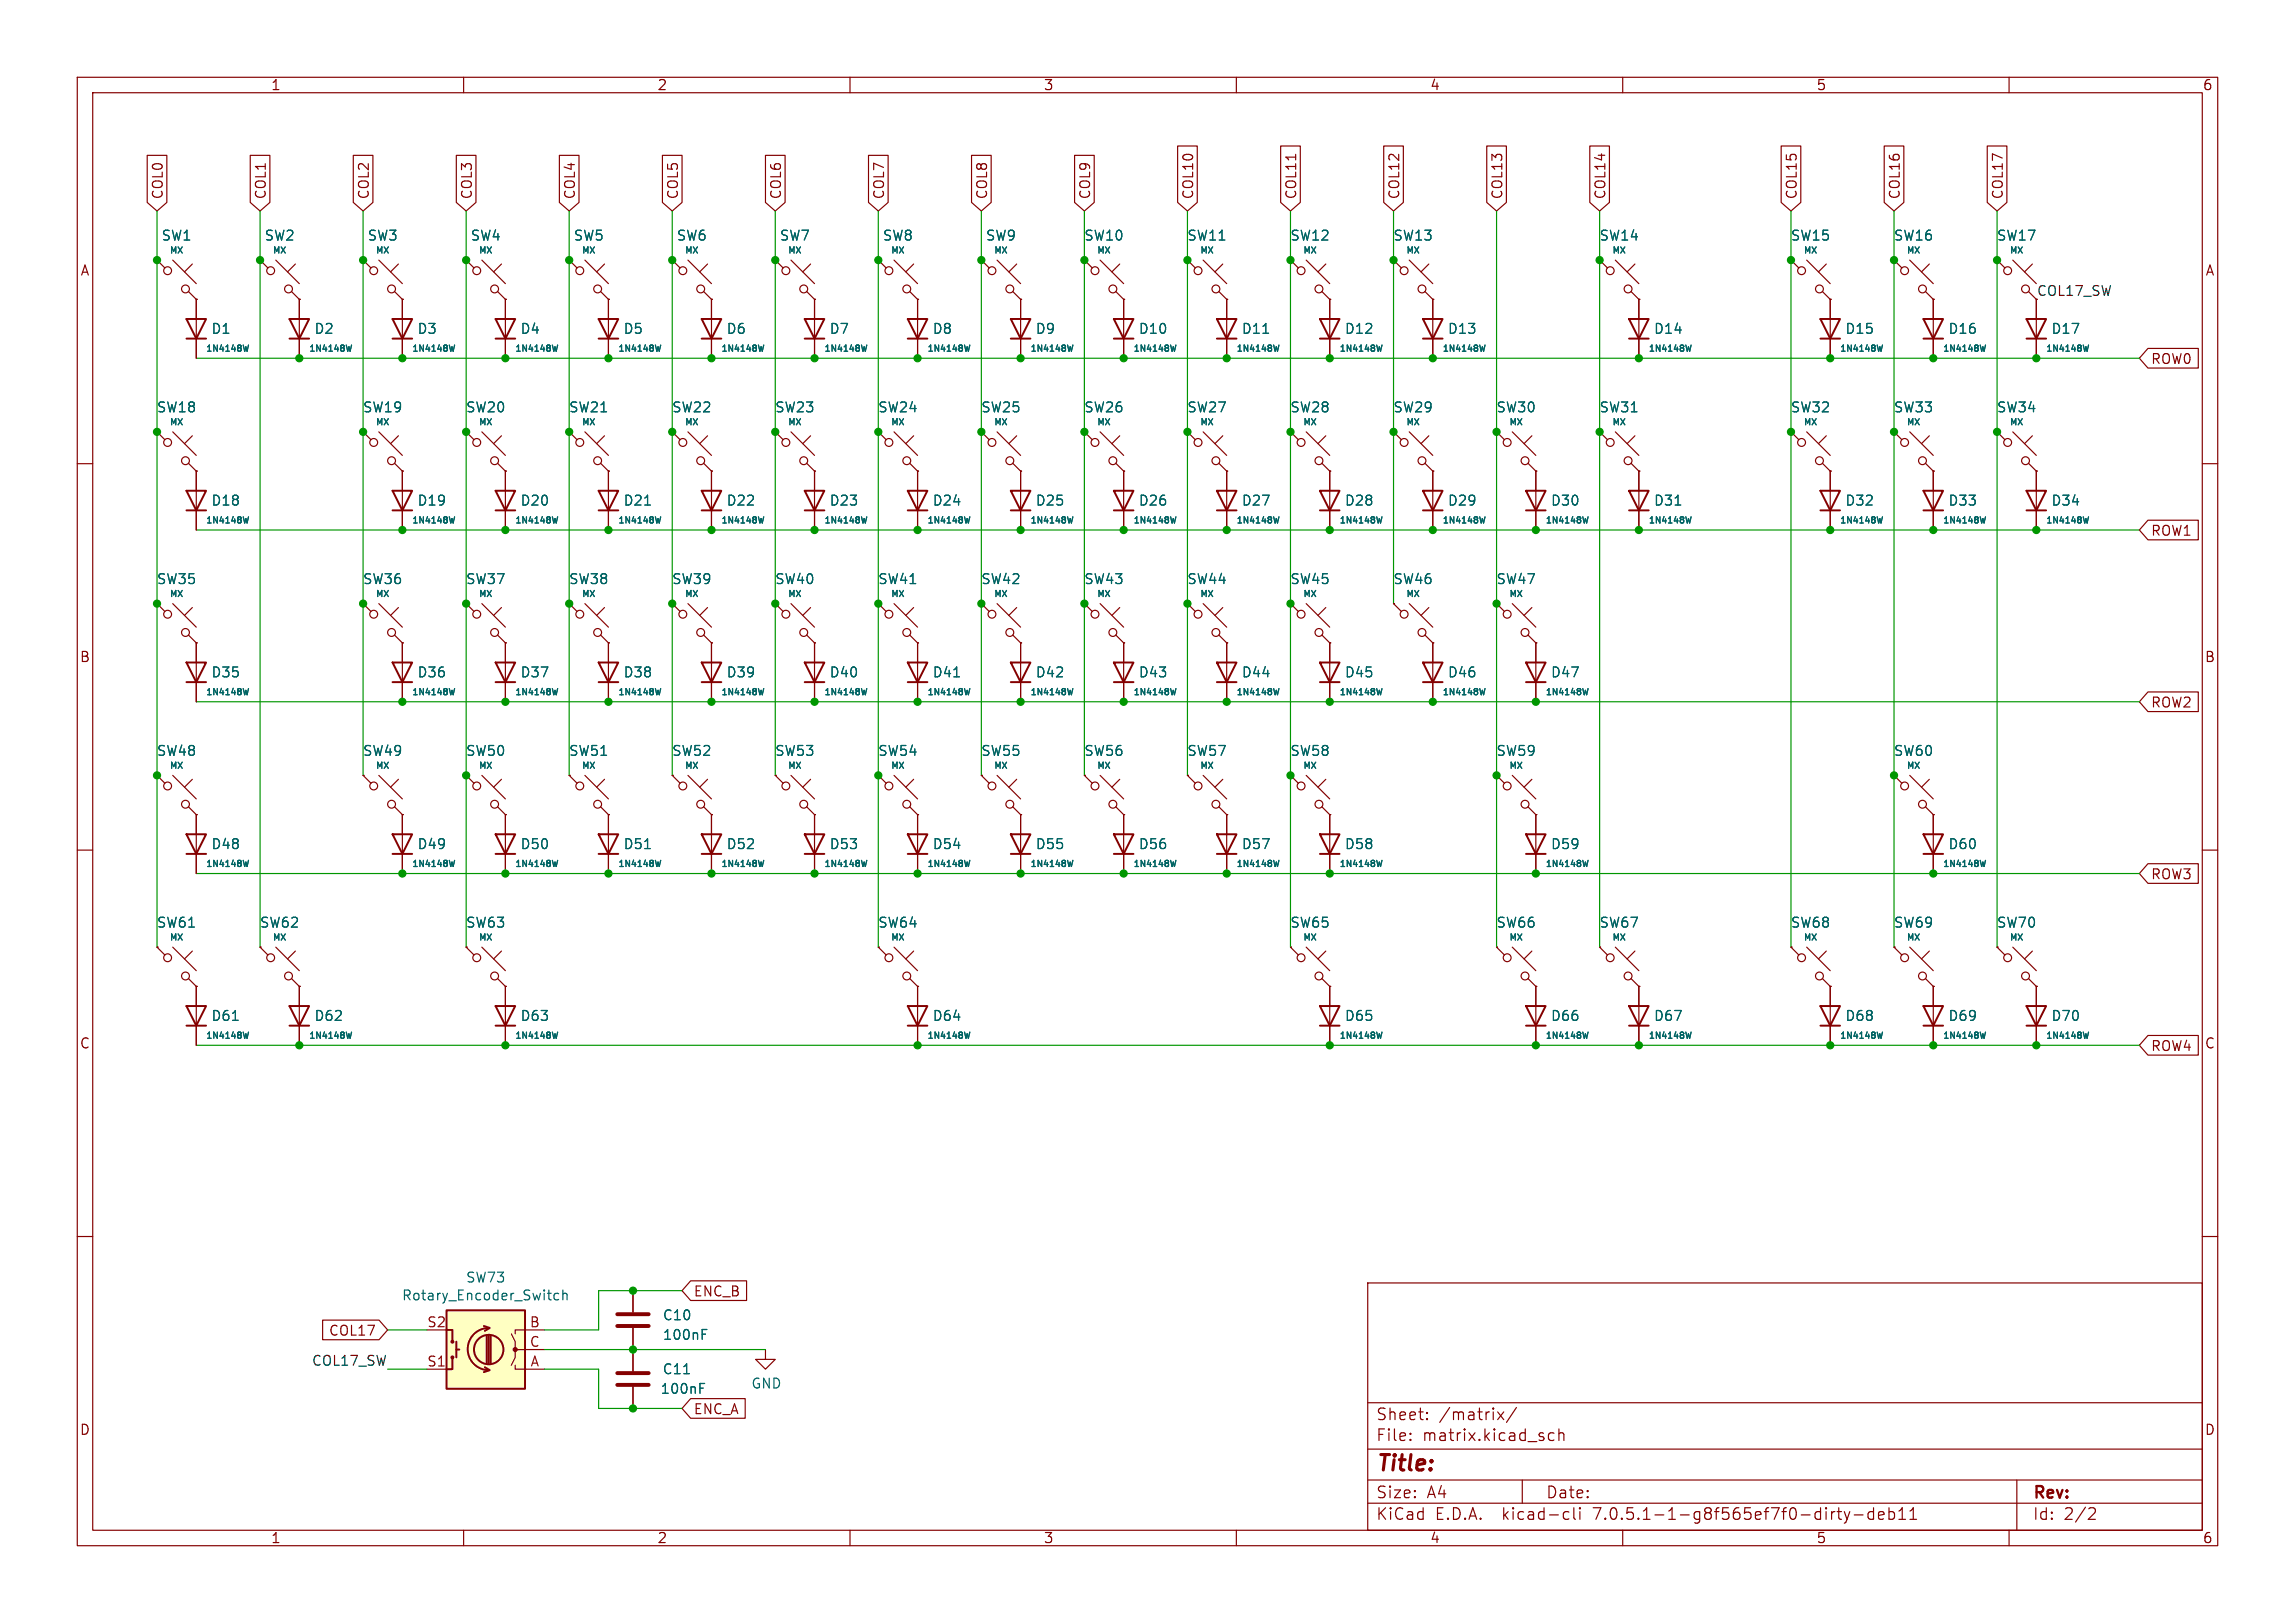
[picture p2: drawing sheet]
<svg xmlns="http://www.w3.org/2000/svg" width="297mm" height="210mm" viewBox="0 0 297 210" stroke-linecap="round" stroke-linejoin="round" font-family="sans-serif">
<defs><g id="words">
<text font-size="2.8" fill="#840000" x="178" y="190.8">Title:</text>
<g font-size="2.1" fill="#840000">
<text x="178" y="183.9">Sheet:</text>
<text x="186.2" y="183.9">/matrix/</text>
<text x="178" y="186.6">File:</text>
<text x="184" y="186.6">matrix.kicad_sch</text>
<text x="178" y="196.8">KiCad</text>
<text x="178" y="194">Size:</text>
<text x="184.6" y="194">A4</text>
<text x="185.7" y="196.8">E.D.A.</text>
<text x="194.4" y="196.8">kicad-cli</text>
<text x="200" y="194">Date:</text>
<text x="206.2" y="196.8">7.0.5.1-1-g8f565ef7f0-dirty-deb11</text>
<text x="263" y="194.2">Rev:</text>
<text x="263" y="196.8">Id:</text>
<text x="267" y="196.8">2/2</text>
</g>
<g font-size="1.8" fill="#840000">
<text x="35" y="11.8">1</text>
<text x="85" y="11.8">2</text>
<text x="135" y="11.8">3</text>
<text x="185" y="11.8">4</text>
<text x="235" y="11.8">5</text>
<text x="285" y="11.8">6</text>
<text x="21.2" y="25.9" transform="rotate(-90 21.2 25.9)">COL0</text>
<text x="34.6" y="25.9" transform="rotate(-90 34.6 25.9)">COL1</text>
<text x="47.9" y="25.9" transform="rotate(-90 47.9 25.9)">COL2</text>
<text x="61.2" y="25.9" transform="rotate(-90 61.2 25.9)">COL3</text>
<text x="74.6" y="25.9" transform="rotate(-90 74.6 25.9)">COL4</text>
<text x="87.9" y="25.9" transform="rotate(-90 87.9 25.9)">COL5</text>
<text x="101.2" y="25.9" transform="rotate(-90 101.2 25.9)">COL6</text>
<text x="114.6" y="25.9" transform="rotate(-90 114.6 25.9)">COL7</text>
<text x="127.9" y="25.9" transform="rotate(-90 127.9 25.9)">COL8</text>
<text x="141.3" y="25.9" transform="rotate(-90 141.3 25.9)">COL9</text>
<text x="154.6" y="25.9" transform="rotate(-90 154.6 25.9)">COL10</text>
<text x="167.9" y="25.9" transform="rotate(-90 167.9 25.9)">COL11</text>
<text x="181.3" y="25.9" transform="rotate(-90 181.3 25.9)">COL12</text>
<text x="194.6" y="25.9" transform="rotate(-90 194.6 25.9)">COL13</text>
<text x="207.9" y="25.9" transform="rotate(-90 207.9 25.9)">COL14</text>
<text x="232.7" y="25.9" transform="rotate(-90 232.7 25.9)">COL15</text>
<text x="246" y="25.9" transform="rotate(-90 246 25.9)">COL16</text>
<text x="259.4" y="25.9" transform="rotate(-90 259.4 25.9)">COL17</text>
<text x="10.4" y="35.8">A</text>
<text x="285.4" y="35.8">A</text>
<text x="263.5" y="38.4">COL17_SW</text>
<text x="278.3" y="47.3">ROW0</text>
<text x="278.3" y="69.5">ROW1</text>
<text x="10.3" y="85.8">B</text>
<text x="285.3" y="85.8">B</text>
<text x="278.3" y="91.7">ROW2</text>
<text x="278.3" y="113.9">ROW3</text>
<text x="10.3" y="135.8">C</text>
<text x="278.3" y="136.2">ROW4</text>
<text x="285.3" y="135.8">C</text>
<text x="89.7" y="167.9">ENC_B</text>
<text x="42.6" y="173">COL17</text>
<text x="10.3" y="185.8">D</text>
<text x="89.7" y="183.2">ENC_A</text>
<text x="285.3" y="185.8">D</text>
<text x="35" y="199.8">1</text>
<text x="85" y="199.8">2</text>
<text x="135" y="199.8">3</text>
<text x="185" y="199.8">4</text>
<text x="235" y="199.8">5</text>
<text x="285" y="199.8">6</text>
</g>
<g font-size="1.8" fill="#006464">
<text x="20.9" y="31.3">SW1</text>
<text x="34.2" y="31.3">SW2</text>
<text x="47.5" y="31.3">SW3</text>
<text x="60.9" y="31.3">SW4</text>
<text x="74.2" y="31.3">SW5</text>
<text x="87.5" y="31.3">SW6</text>
<text x="100.9" y="31.3">SW7</text>
<text x="114.2" y="31.3">SW8</text>
<text x="127.5" y="31.3">SW9</text>
<text x="140.3" y="31.3">SW10</text>
<text x="153.6" y="31.3">SW11</text>
<text x="166.9" y="31.3">SW12</text>
<text x="180.3" y="31.3">SW13</text>
<text x="206.9" y="31.3">SW14</text>
<text x="231.7" y="31.3">SW15</text>
<text x="245" y="31.3">SW16</text>
<text x="258.4" y="31.3">SW17</text>
<text x="27.3" y="43.4">D1</text>
<text x="40.6" y="43.4">D2</text>
<text x="54" y="43.4">D3</text>
<text x="67.3" y="43.4">D4</text>
<text x="80.7" y="43.4">D5</text>
<text x="94" y="43.4">D6</text>
<text x="107.3" y="43.4">D7</text>
<text x="120.7" y="43.4">D8</text>
<text x="134" y="43.4">D9</text>
<text x="147.3" y="43.4">D10</text>
<text x="160.7" y="43.4">D11</text>
<text x="174" y="43.4">D12</text>
<text x="187.3" y="43.4">D13</text>
<text x="214" y="43.4">D14</text>
<text x="238.8" y="43.4">D15</text>
<text x="252.1" y="43.4">D16</text>
<text x="265.4" y="43.4">D17</text>
<text x="20.3" y="53.5">SW18</text>
<text x="46.9" y="53.5">SW19</text>
<text x="60.3" y="53.5">SW20</text>
<text x="73.6" y="53.5">SW21</text>
<text x="86.9" y="53.5">SW22</text>
<text x="100.3" y="53.5">SW23</text>
<text x="113.6" y="53.5">SW24</text>
<text x="126.9" y="53.5">SW25</text>
<text x="140.3" y="53.5">SW26</text>
<text x="153.6" y="53.5">SW27</text>
<text x="166.9" y="53.5">SW28</text>
<text x="180.3" y="53.5">SW29</text>
<text x="193.6" y="53.5">SW30</text>
<text x="206.9" y="53.5">SW31</text>
<text x="231.7" y="53.5">SW32</text>
<text x="245" y="53.5">SW33</text>
<text x="258.4" y="53.5">SW34</text>
<text x="27.3" y="65.6">D18</text>
<text x="54" y="65.6">D19</text>
<text x="67.3" y="65.6">D20</text>
<text x="80.7" y="65.6">D21</text>
<text x="94" y="65.6">D22</text>
<text x="107.3" y="65.6">D23</text>
<text x="120.7" y="65.6">D24</text>
<text x="134" y="65.6">D25</text>
<text x="147.3" y="65.6">D26</text>
<text x="160.7" y="65.6">D27</text>
<text x="174" y="65.6">D28</text>
<text x="187.3" y="65.6">D29</text>
<text x="200.7" y="65.6">D30</text>
<text x="214" y="65.6">D31</text>
<text x="238.8" y="65.6">D32</text>
<text x="252.1" y="65.6">D33</text>
<text x="265.4" y="65.6">D34</text>
<text x="20.3" y="75.8">SW35</text>
<text x="46.9" y="75.8">SW36</text>
<text x="60.3" y="75.8">SW37</text>
<text x="73.6" y="75.8">SW38</text>
<text x="86.9" y="75.8">SW39</text>
<text x="100.3" y="75.8">SW40</text>
<text x="113.6" y="75.8">SW41</text>
<text x="126.9" y="75.8">SW42</text>
<text x="140.3" y="75.8">SW43</text>
<text x="153.6" y="75.8">SW44</text>
<text x="166.9" y="75.8">SW45</text>
<text x="180.3" y="75.8">SW46</text>
<text x="193.6" y="75.8">SW47</text>
<text x="27.3" y="87.8">D35</text>
<text x="54" y="87.8">D36</text>
<text x="67.3" y="87.8">D37</text>
<text x="80.7" y="87.8">D38</text>
<text x="94" y="87.8">D39</text>
<text x="107.3" y="87.8">D40</text>
<text x="120.7" y="87.8">D41</text>
<text x="134" y="87.8">D42</text>
<text x="147.3" y="87.8">D43</text>
<text x="160.7" y="87.8">D44</text>
<text x="174" y="87.8">D45</text>
<text x="187.3" y="87.8">D46</text>
<text x="200.7" y="87.8">D47</text>
<text x="20.3" y="98">SW48</text>
<text x="46.9" y="98">SW49</text>
<text x="60.3" y="98">SW50</text>
<text x="73.6" y="98">SW51</text>
<text x="86.9" y="98">SW52</text>
<text x="100.3" y="98">SW53</text>
<text x="113.6" y="98">SW54</text>
<text x="126.9" y="98">SW55</text>
<text x="140.3" y="98">SW56</text>
<text x="153.6" y="98">SW57</text>
<text x="166.9" y="98">SW58</text>
<text x="193.6" y="98">SW59</text>
<text x="245" y="98">SW60</text>
<text x="27.3" y="110">D48</text>
<text x="54" y="110">D49</text>
<text x="67.3" y="110">D50</text>
<text x="80.7" y="110">D51</text>
<text x="94" y="110">D52</text>
<text x="107.3" y="110">D53</text>
<text x="120.7" y="110">D54</text>
<text x="134" y="110">D55</text>
<text x="147.3" y="110">D56</text>
<text x="160.7" y="110">D57</text>
<text x="174" y="110">D58</text>
<text x="200.7" y="110">D59</text>
<text x="252.1" y="110">D60</text>
<text x="20.3" y="120.2">SW61</text>
<text x="33.6" y="120.2">SW62</text>
<text x="60.3" y="120.2">SW63</text>
<text x="113.6" y="120.2">SW64</text>
<text x="166.9" y="120.2">SW65</text>
<text x="193.6" y="120.2">SW66</text>
<text x="206.9" y="120.2">SW67</text>
<text x="231.7" y="120.2">SW68</text>
<text x="245" y="120.2">SW69</text>
<text x="258.4" y="120.2">SW70</text>
<text x="27.3" y="132.3">D61</text>
<text x="40.6" y="132.3">D62</text>
<text x="67.3" y="132.3">D63</text>
<text x="120.7" y="132.3">D64</text>
<text x="174" y="132.3">D65</text>
<text x="200.7" y="132.3">D66</text>
<text x="214" y="132.3">D67</text>
<text x="238.8" y="132.3">D68</text>
<text x="252.1" y="132.3">D69</text>
<text x="265.4" y="132.3">D70</text>
<text x="60.3" y="166.1">SW73</text>
<text x="52" y="168.4">Rotary_Encoder_Switch</text>
<text x="85.7" y="171">C10</text>
<text x="85.7" y="173.5">100nF</text>
<text x="85.7" y="178">C11</text>
<text x="97.2" y="179.8">GND</text>
<text x="85.4" y="180.5">100nF</text>
</g>
<g font-size="1.8" fill="#a90000">
<text x="55.2" y="171.8">S2</text>
<text x="68.5" y="171.8">B</text>
<text x="55.2" y="176.9">S1</text>
<text x="68.5" y="174.4">C</text>
<text x="68.6" y="176.9">A</text>
</g>
<text font-size="1.8" fill="#0f0f0f" x="40.4" y="176.8">COL17_SW</text>
<g font-size="1.1" fill="#006464">
<text x="21.9" y="33">MX</text>
<text x="35.2" y="33">MX</text>
<text x="48.6" y="33">MX</text>
<text x="61.9" y="33">MX</text>
<text x="75.3" y="33">MX</text>
<text x="88.6" y="33">MX</text>
<text x="101.9" y="33">MX</text>
<text x="115.3" y="33">MX</text>
<text x="128.6" y="33">MX</text>
<text x="141.9" y="33">MX</text>
<text x="155.3" y="33">MX</text>
<text x="168.6" y="33">MX</text>
<text x="181.9" y="33">MX</text>
<text x="208.6" y="33">MX</text>
<text x="233.4" y="33">MX</text>
<text x="246.7" y="33">MX</text>
<text x="260" y="33">MX</text>
<text x="26.6" y="45.7">1N4148W</text>
<text x="39.9" y="45.7">1N4148W</text>
<text x="53.3" y="45.7">1N4148W</text>
<text x="66.6" y="45.7">1N4148W</text>
<text x="79.9" y="45.7">1N4148W</text>
<text x="93.3" y="45.7">1N4148W</text>
<text x="106.6" y="45.7">1N4148W</text>
<text x="119.9" y="45.7">1N4148W</text>
<text x="133.3" y="45.7">1N4148W</text>
<text x="146.6" y="45.7">1N4148W</text>
<text x="160" y="45.7">1N4148W</text>
<text x="173.3" y="45.7">1N4148W</text>
<text x="186.6" y="45.7">1N4148W</text>
<text x="213.3" y="45.7">1N4148W</text>
<text x="238.1" y="45.7">1N4148W</text>
<text x="251.4" y="45.7">1N4148W</text>
<text x="264.7" y="45.7">1N4148W</text>
<text x="21.9" y="55.2">MX</text>
<text x="48.6" y="55.2">MX</text>
<text x="61.9" y="55.2">MX</text>
<text x="75.3" y="55.2">MX</text>
<text x="88.6" y="55.2">MX</text>
<text x="101.9" y="55.2">MX</text>
<text x="115.3" y="55.2">MX</text>
<text x="128.6" y="55.2">MX</text>
<text x="141.9" y="55.2">MX</text>
<text x="155.3" y="55.2">MX</text>
<text x="168.6" y="55.2">MX</text>
<text x="181.9" y="55.2">MX</text>
<text x="195.3" y="55.2">MX</text>
<text x="208.6" y="55.2">MX</text>
<text x="233.4" y="55.2">MX</text>
<text x="246.7" y="55.2">MX</text>
<text x="260" y="55.2">MX</text>
<text x="26.6" y="67.9">1N4148W</text>
<text x="53.3" y="67.9">1N4148W</text>
<text x="66.6" y="67.9">1N4148W</text>
<text x="79.9" y="67.9">1N4148W</text>
<text x="93.3" y="67.9">1N4148W</text>
<text x="106.6" y="67.9">1N4148W</text>
<text x="119.9" y="67.9">1N4148W</text>
<text x="133.3" y="67.9">1N4148W</text>
<text x="146.6" y="67.9">1N4148W</text>
<text x="160" y="67.9">1N4148W</text>
<text x="173.3" y="67.9">1N4148W</text>
<text x="186.6" y="67.9">1N4148W</text>
<text x="200" y="67.9">1N4148W</text>
<text x="213.3" y="67.9">1N4148W</text>
<text x="238.1" y="67.9">1N4148W</text>
<text x="251.4" y="67.9">1N4148W</text>
<text x="264.7" y="67.9">1N4148W</text>
<text x="21.9" y="77.4">MX</text>
<text x="48.6" y="77.4">MX</text>
<text x="61.9" y="77.4">MX</text>
<text x="75.3" y="77.4">MX</text>
<text x="88.6" y="77.4">MX</text>
<text x="101.9" y="77.4">MX</text>
<text x="115.3" y="77.4">MX</text>
<text x="128.6" y="77.4">MX</text>
<text x="141.9" y="77.4">MX</text>
<text x="155.3" y="77.4">MX</text>
<text x="168.6" y="77.4">MX</text>
<text x="181.9" y="77.4">MX</text>
<text x="195.3" y="77.4">MX</text>
<text x="26.6" y="90.1">1N4148W</text>
<text x="53.3" y="90.1">1N4148W</text>
<text x="66.6" y="90.1">1N4148W</text>
<text x="79.9" y="90.1">1N4148W</text>
<text x="93.3" y="90.1">1N4148W</text>
<text x="106.6" y="90.1">1N4148W</text>
<text x="119.9" y="90.1">1N4148W</text>
<text x="133.3" y="90.1">1N4148W</text>
<text x="146.6" y="90.1">1N4148W</text>
<text x="160" y="90.1">1N4148W</text>
<text x="173.3" y="90.1">1N4148W</text>
<text x="186.6" y="90.1">1N4148W</text>
<text x="200" y="90.1">1N4148W</text>
<text x="21.9" y="99.7">MX</text>
<text x="48.6" y="99.7">MX</text>
<text x="61.9" y="99.7">MX</text>
<text x="75.3" y="99.7">MX</text>
<text x="88.6" y="99.7">MX</text>
<text x="101.9" y="99.7">MX</text>
<text x="115.3" y="99.7">MX</text>
<text x="128.6" y="99.7">MX</text>
<text x="141.9" y="99.7">MX</text>
<text x="155.3" y="99.7">MX</text>
<text x="168.6" y="99.7">MX</text>
<text x="195.3" y="99.7">MX</text>
<text x="246.7" y="99.7">MX</text>
<text x="26.6" y="112.4">1N4148W</text>
<text x="53.3" y="112.4">1N4148W</text>
<text x="66.6" y="112.4">1N4148W</text>
<text x="79.9" y="112.4">1N4148W</text>
<text x="93.3" y="112.4">1N4148W</text>
<text x="106.6" y="112.4">1N4148W</text>
<text x="119.9" y="112.4">1N4148W</text>
<text x="133.3" y="112.4">1N4148W</text>
<text x="146.6" y="112.4">1N4148W</text>
<text x="160" y="112.4">1N4148W</text>
<text x="173.3" y="112.4">1N4148W</text>
<text x="200" y="112.4">1N4148W</text>
<text x="251.4" y="112.4">1N4148W</text>
<text x="21.9" y="121.9">MX</text>
<text x="35.2" y="121.9">MX</text>
<text x="61.9" y="121.9">MX</text>
<text x="115.3" y="121.9">MX</text>
<text x="168.6" y="121.9">MX</text>
<text x="195.3" y="121.9">MX</text>
<text x="208.6" y="121.9">MX</text>
<text x="233.4" y="121.9">MX</text>
<text x="246.7" y="121.9">MX</text>
<text x="260" y="121.9">MX</text>
<text x="26.6" y="134.6">1N4148W</text>
<text x="39.9" y="134.6">1N4148W</text>
<text x="66.6" y="134.6">1N4148W</text>
<text x="119.9" y="134.6">1N4148W</text>
<text x="173.3" y="134.6">1N4148W</text>
<text x="200" y="134.6">1N4148W</text>
<text x="213.3" y="134.6">1N4148W</text>
<text x="238.1" y="134.6">1N4148W</text>
<text x="251.4" y="134.6">1N4148W</text>
<text x="264.7" y="134.6">1N4148W</text>
</g>
</g></defs>
<g fill="none" stroke="#840000" stroke-width=".15">
<path d="M10 10h277v190h-277zM12 12h273v186h-273zM60 10v2M110 10v2M152.4 18.9h2.5v7.3l-1.2 1.1-1.3-1.1zM160 10v2M165.7 18.9h2.6v7.3l-1.3 1.1-1.3-1.1zM167.7 20v.7M179.1 18.9h2.5v7.3l-1.3 1.1-1.2-1.1zM192.4 18.9h2.5v7.3l-1.2 1.1-1.3-1.1zM205.7 18.9h2.6v7.3l-1.3 1.1-1.3-1.1zM210 10v2"/>
<path d="M230.5 18.9h2.5v7.3l-1.2 1.1-1.3-1.1zM243.8 18.9h2.6v7.3l-1.3 1.1-1.3-1.1zM257.2 18.9h2.5v7.3l-1.3 1.1-1.2-1.1zM260 10v2M19 20.1h2.6v6.1l-1.3 1.1-1.3-1.1zM20.3 33.7l1 1M20.3 33.7h.1M22.4 33.7l3 3M24.4 37.7l1 1M24.9 34.2l-1 1M25.4 38.7h.1M25.4 38.7v7.7"/>
<path d="M32.4 20.1h2.5v6.1l-1.2 1.1-1.3-1.1zM33.7 33.7l1 1M33.7 33.7h.1M35.7 33.7l3 3M37.7 37.7l1 1M38.2 34.2l-1 1M38.7 38.7h.1M38.7 38.7v7.7M45.7 20.1h2.6v6.1l-1.3 1.1-1.3-1.1zM47 33.7l1 1M47 33.7h.1M49 33.7l3.1 3"/>
<path d="M51.1 37.7l1 1M51.6 34.2l-1.1 1M52.1 38.7h.1M52.1 38.7v7.7M59.1 20.1h2.5v6.1l-1.3 1.1-1.2-1.1zM60.3 33.7l1 1M60.3 33.7h.1M62.4 33.7l3 3M64.4 37.7l1 1M64.9 34.2l-1 1M65.4 38.7h.1M65.4 38.7v7.7"/>
<path d="M72.4 20.1h2.5v6.1l-1.2 1.1-1.3-1.1zM73.7 33.7l1 1M73.7 33.7h.1M75.7 33.7l3 3M77.7 37.7l1 1M78.2 34.2l-1 1M78.7 38.7h.1M78.7 38.7v7.7M85.7 20.1h2.6v6.1l-1.3 1.1-1.3-1.1zM87 33.7l1 1M87 33.7h.1M89 33.7l3.1 3"/>
<path d="M91.1 37.7l1 1M91.6 34.2l-1 1M92.1 38.7h.1M92.1 38.7v7.7M99.1 20.1h2.5v6.1l-1.3 1.1-1.2-1.1zM100.3 33.7l1 1M100.3 33.7h.1M102.4 33.7l3 3M104.4 37.7l1 1M104.9 34.2l-1 1M105.4 38.7h.1M105.4 38.7v7.7"/>
<path d="M112.4 20.1h2.5v6.1l-1.2 1.1-1.3-1.1zM113.7 33.7l1 1M113.7 33.7h.1M115.7 33.7l3 3M117.7 37.7l1 1M118.2 34.2l-1 1M118.7 38.7h.1M118.7 38.7v7.7M125.7 20.1h2.6v6.1l-1.3 1.1-1.3-1.1zM127 33.7l1 1M127 33.7h.1M129 33.7l3.1 3"/>
<path d="M131.1 37.7l1 1M131.6 34.2l-1 1M132.1 38.7h.1M132.1 38.7v7.7M139.1 20.1h2.5v6.1l-1.3 1.1-1.2-1.1zM140.3 33.7l1.1 1M140.3 33.7h.1M142.4 33.7l3 3M144.4 37.7l1 1M144.9 34.2l-1 1M145.4 38.7h.1M145.4 38.7v7.7"/>
<path d="M153.7 33.7l1 1M153.7 33.7h.1M155.7 33.7l3 3M157.7 37.7l1 1M158.2 34.2l-1 1M158.7 38.7h.1M158.7 38.7v7.7M167 33.7l1 1M167 33.7h.1M169 33.7l3.1 3M171.1 37.7l1 1M171.6 34.2l-1 1"/>
<path d="M172.1 38.7h.1M172.1 38.7v7.7M180.3 33.7l1.1 1M180.3 33.7h.1M182.4 33.7l3 3M184.4 37.7l1 1M184.9 34.2l-1 1M185.4 38.7h.1M185.4 38.7v7.7M207 33.7l1 1M207 33.7h.1M209 33.7l3.1 3"/>
<path d="M211.1 37.7l1 1M211.6 34.2l-1 1M212.1 38.7h.1M212.1 38.7v7.7M231.8 33.7l1 1M231.8 33.7h.1M233.8 33.7l3.1 3M235.8 37.7l1.1 1M236.3 34.2l-1 1M236.9 38.7h.1M236.9 38.7v7.7M245.1 33.7l1 1"/>
<path d="M245.1 33.7h.1M247.1 33.7l3.1 3M249.2 37.7l1 1M249.7 34.2l-1 1M250.2 38.7h.1M250.2 38.7v7.7M258.4 33.7l1.1 1M258.4 33.7h.1M260.5 33.7l3 3M262.5 37.7l1 1v7.7M263 34.2l-1 1M10 60h2"/>
<path d="M20.3 55.9l1 1M20.3 55.9h.1M22.4 55.9l3 3M24.4 59.9l1 1.1M24.9 56.4l-1 1M47 55.9l1 1M47 55.9h.1M49 55.9l3.1 3M51.1 59.9l1 1.1M51.6 56.4l-1.1 1M60.3 55.9l1 1M60.3 55.9h.1"/>
<path d="M62.4 55.9l3 3M64.4 59.9l1 1.1M64.9 56.4l-1 1M73.7 55.9l1 1M73.7 55.9h.1M75.7 55.9l3 3M77.7 59.9l1 1.1M78.2 56.4l-1 1M87 55.9l1 1M87 55.9h.1M89 55.9l3.1 3M91.1 59.9l1 1.1"/>
<path d="M91.6 56.4l-1 1M100.3 55.9l1 1M100.3 55.9h.1M102.4 55.9l3 3M104.4 59.9l1 1.1M104.9 56.4l-1 1M113.7 55.9l1 1M113.7 55.9h.1M115.7 55.9l3 3M117.7 59.9l1 1.1M118.2 56.4l-1 1M127 55.9l1 1"/>
<path d="M127 55.9h.1M129 55.9l3.1 3M131.1 59.9l1 1.1M131.6 56.4l-1 1M140.3 55.9l1.1 1M140.3 55.9h.1M142.4 55.9l3 3M144.4 59.9l1 1.1M144.9 56.4l-1 1M153.7 55.9l1 1M153.7 55.9h.1M155.7 55.9l3 3"/>
<path d="M157.7 59.9l1 1.1M158.2 56.4l-1 1M167 55.9l1 1M167 55.9h.1M169 55.9l3.1 3M171.1 59.9l1 1.1M171.6 56.4l-1 1M180.3 55.9l1.1 1M180.3 55.9h.1M182.4 55.9l3 3M184.4 59.9l1 1.1M184.9 56.4l-1 1"/>
<path d="M193.7 55.9l1 1M193.7 55.9h.1M195.7 55.9l3.1 3M197.7 59.9l1.1 1.1M198.2 56.4l-1 1M207 55.9l1 1M207 55.9h.1M209 55.9l3.1 3M211.1 59.9l1 1.1M211.6 56.4l-1 1M231.8 55.9l1 1M231.8 55.9h.1"/>
<path d="M233.8 55.9l3.1 3M235.8 59.9l1.1 1.1M236.3 56.4l-1 1M245.1 55.9l1 1M245.1 55.9h.1M247.1 55.9l3.1 3M249.2 59.9l1 1.1M249.7 56.4l-1 1M258.4 55.9l1.1 1M258.4 55.9h.1M260.5 55.9l3 3M262.5 59.9l1 1.1"/>
<path d="M263 56.4l-1 1M278 45.1h6.5v2.5h-6.5l-1.1-1.2zM285 60h2M20.3 78.1l1 1M20.3 78.1h.1M22.4 78.1l3 3.1M24.9 78.6l-1 1M25.4 61h.1M25.4 61v7.6M47 78.1l1 1M47 78.1h.1M49 78.1l3.1 3.1"/>
<path d="M51.6 78.6l-1.1 1M52.1 61h.1M52.1 61v7.6M60.3 78.1l1 1M60.3 78.1h.1M62.4 78.1l3 3.1M64.9 78.6l-1 1M65.4 61h.1M65.4 61v7.6M73.7 78.1l1 1M73.7 78.1h.1M75.7 78.1l3 3.1"/>
<path d="M78.2 78.6l-1 1M78.7 61h.1M78.7 61v7.6M87 78.1l1 1M87 78.1h.1M89 78.1l3.1 3.1M91.6 78.6l-1 1M92.1 61h.1M92.1 61v7.6M100.3 78.1l1 1M100.3 78.1h.1M102.4 78.1l3 3.1"/>
<path d="M104.9 78.6l-1 1M105.4 61h.1M105.4 61v7.6M113.7 78.1l1 1M113.7 78.1h.1M115.7 78.1l3 3.1M118.2 78.6l-1 1M118.7 61h.1M118.7 61v7.6M127 78.1l1 1M127 78.1h.1M129 78.1l3.1 3.1"/>
<path d="M131.6 78.6l-1 1M132.1 61h.1M132.1 61v7.6M140.3 78.1l1.1 1M140.3 78.1h.1M142.4 78.1l3 3.1M144.9 78.6l-1 1M145.4 61h.1M145.4 61v7.6M153.7 78.1l1 1M153.7 78.1h.1M155.7 78.1l3 3.1"/>
<path d="M158.2 78.6l-1 1M158.7 61h.1M158.7 61v7.6M167 78.1l1 1M167 78.1h.1M169 78.1l3.1 3.1M171.6 78.6l-1 1M172.1 61h.1M172.1 61v7.6M180.3 78.1l1.1 1M180.3 78.1h.1M182.4 78.1l3 3.1"/>
<path d="M184.9 78.6l-1 1M185.4 61h.1M185.4 61v7.6M193.7 78.1l1 1M193.7 78.1h.1M195.7 78.1l3.1 3.1M198.2 78.6l-1 1M198.8 61h.1M198.8 61v7.6M212.1 61h.1M212.1 61v7.6M236.9 61h.1"/>
<path d="M236.9 61v7.6M250.2 61h.1M250.2 61v7.6M263.5 61h.1M263.5 61v7.6M278 67.3h6.5v2.6h-6.5l-1.1-1.3zM24.4 82.2l1 1M25.4 83.2h.1M25.4 83.2v7.6M51.1 82.2l1 1M52.1 83.2h.1M52.1 83.2v7.6"/>
<path d="M64.4 82.2l1 1M65.4 83.2h.1M65.4 83.2v7.6M77.7 82.2l1 1M78.7 83.2h.1M78.7 83.2v7.6M91.1 82.2l1 1M92.1 83.2h.1M92.1 83.2v7.6M104.4 82.2l1 1M105.4 83.2h.1M105.4 83.2v7.6"/>
<path d="M117.7 82.2l1 1M118.7 83.2h.1M118.7 83.2v7.6M131.1 82.2l1 1M132.1 83.2h.1M132.1 83.2v7.6M144.4 82.2l1 1M145.4 83.2h.1M145.4 83.2v7.6M157.7 82.2l1 1M158.7 83.2h.1M158.7 83.2v7.6"/>
<path d="M171.1 82.2l1 1M172.1 83.2h.1M172.1 83.2v7.6M184.4 82.2l1 1M185.4 83.2h.1M185.4 83.2v7.6M197.7 82.2l1.1 1M198.8 83.2h.1M198.8 83.2v7.6M278 89.5h6.5v2.6h-6.5l-1.1-1.3zM10 110h2M20.3 100.3l1 1"/>
<path d="M20.3 100.3h.1M22.4 100.3l3 3.1M24.4 104.4l1 1M24.9 100.8l-1 1.1M25.4 105.4h.1M25.4 105.4v7.6M47 100.3l1 1M47 100.3h.1M49 100.3l3.1 3.1M51.1 104.4l1 1M51.6 100.8l-1.1 1.1M52.1 105.4h.1"/>
<path d="M52.1 105.4v7.6M60.3 100.3l1 1M60.3 100.3h.1M62.4 100.3l3 3.1M64.4 104.4l1 1M64.9 100.8l-1 1.1M65.4 105.4h.1M65.4 105.4v7.6M73.7 100.3l1 1M73.7 100.3h.1M75.7 100.3l3 3.1M77.7 104.4l1 1"/>
<path d="M78.2 100.8l-1 1.1M78.7 105.4h.1M78.7 105.4v7.6M87 100.3l1 1M87 100.3h.1M89 100.3l3.1 3.1M91.1 104.4l1 1M91.6 100.8l-1 1.1M92.1 105.4h.1M92.1 105.4v7.6M100.3 100.3l1 1M100.3 100.3h.1"/>
<path d="M102.4 100.3l3 3.1M104.4 104.4l1 1M104.9 100.8l-1 1.1M105.4 105.4h.1M105.4 105.4v7.6M113.7 100.3l1 1M113.7 100.3h.1M115.7 100.3l3 3.1M117.7 104.4l1 1M118.2 100.8l-1 1.1M118.7 105.4h.1M118.7 105.4v7.6"/>
<path d="M127 100.3l1 1M127 100.3h.1M129 100.3l3.1 3.1M131.1 104.4l1 1M131.6 100.8l-1 1.1M132.1 105.4h.1M132.1 105.4v7.6M140.3 100.3l1.1 1M140.3 100.3h.1M142.4 100.3l3 3.1M144.4 104.4l1 1M144.9 100.8l-1 1.1"/>
<path d="M145.4 105.4h.1M145.4 105.4v7.6M153.7 100.3l1 1M153.7 100.3h.1M155.7 100.3l3 3.1M157.7 104.4l1 1M158.2 100.8l-1 1.1M158.7 105.4h.1M158.7 105.4v7.6M167 100.3l1 1M167 100.3h.1M169 100.3l3.1 3.1"/>
<path d="M171.1 104.4l1 1M171.6 100.8l-1 1.1M172.1 105.4h.1M172.1 105.4v7.6M193.7 100.3l1 1M193.7 100.3h.1M195.7 100.3l3.1 3.1M197.7 104.4l1.1 1M198.2 100.8l-1 1.1M198.8 105.4h.1M198.8 105.4v7.6M245.1 100.3l1 1"/>
<path d="M245.1 100.3h.1M247.1 100.3l3.1 3.1M249.2 104.4l1 1M249.7 100.8l-1 1.1M250.2 105.4h.1M250.2 105.4v7.6M278 111.8h6.5v2.5h-6.5l-1.1-1.3zM285 110h2M20.3 122.6l1 1M20.3 122.6h.1M22.4 122.6l3 3M24.4 126.6l1 1"/>
<path d="M24.9 123.1l-1 1M25.4 127.6h.1M25.4 127.6v7.7M33.7 122.6l1 1M33.7 122.6h.1M35.7 122.6l3 3M37.7 126.6l1 1M38.2 123.1l-1 1M38.7 127.6h.1M38.7 127.6v7.7M60.3 122.6l1 1M60.3 122.6h.1"/>
<path d="M62.4 122.6l3 3M64.4 126.6l1 1M64.9 123.1l-1 1M65.4 127.6h.1M65.4 127.6v7.7M113.7 122.6l1 1M113.7 122.6h.1M115.7 122.6l3 3M117.7 126.6l1 1M118.2 123.1l-1 1M118.7 127.6h.1M118.7 127.6v7.7"/>
<path d="M167 122.6l1 1M167 122.6h.1M169 122.6l3.1 3M171.1 126.6l1 1M171.6 123.1l-1 1M172.1 127.6h.1M172.1 127.6v7.7M193.7 122.6l1 1M193.7 122.6h.1M195.7 122.6l3.1 3M197.7 126.6l1.1 1M198.2 123.1l-1 1"/>
<path d="M198.8 127.6h.1M198.8 127.6v7.7M207 122.6l1 1M207 122.6h.1M209 122.6l3.1 3M211.1 126.6l1 1M211.6 123.1l-1 1M212.1 127.6h.1M212.1 127.6v7.7M231.8 122.6l1 1M231.8 122.6h.1M233.8 122.6l3.1 3"/>
<path d="M235.8 126.6l1.1 1M236.3 123.1l-1 1M236.9 127.6h.1M236.9 127.6v7.7M245.1 122.6l1 1M245.1 122.6h.1M247.1 122.6l3.1 3M249.2 126.6l1 1M249.7 123.1l-1 1M250.2 127.6h.1M250.2 127.6v7.7M258.4 122.6l1.1 1"/>
<path d="M258.4 122.6h.1M260.5 122.6l3 3M262.5 126.6l1 1M263 123.1l-1 1M263.5 127.6h.1M263.5 127.6v7.7M278 134h6.5v2.5h-6.5l-1.1-1.2zM10 160h2M285 160h2M41.8 170.8h7.3l1.1 1.3-1.1 1.3h-7.3zM55.2 177.2h2.6M66.2 172.6l.5 1v1h3.8"/>
<path d="M66.7 176.7v.5h3.8M67.2 174.6h-.5v1l-.5 1.1M70.5 172.1h-3.8v.5M81.9 167v2.8M81.9 171.8v5.6M81.9 179.5v2.7M89.4 165.7h7.2v2.6h-7.2l-1.1-1.3zM99.1 174.6v1.3h1.2l-1.2 1.3-1.3-1.3h1.3M177 166h108v32h-108zM60 198v2M89.4 181h7v2.5h-7l-1.1-1.3zM110 198v2"/>
<path d="M160 198v2M177 194.5h108M177 191.5h108M177 187.5h108M177 181.5h108M182.5 186.3h.1l-.1 .1M182.5 186.3v.1M182.5 185.5v.1M182.5 185.5h.1l-.1 .1M184.7 183.6v.1M184.7 183.6h-.1l.1 .1M184.7 182.8v.1"/>
<path d="M184.7 182.8h-.1l.1 .1M193.8 182.7l.8 1M194.6 182.7l-.8 1M196.2 182.1l-1.2 2M197 191.5v3M201.1 185.5l-.4-.1-.3 .3v.4l.1 .2 .2 .1 .4-.1M201.7 185.5a.37 .37 0 0 1 .7 .1v.8M201.7 184.9v1.5M202.5 196.5l.1 .1 .4-.1M202.5 195.7l.1-.1 .4 .1M203.7 195.1v1.3l.2 .2M204.5 195.1v.1"/>
<path d="M204.5 195.6v1M204.5 195.1l-.1 .1h.1M210 198v2M237.7 195.6h.6M238 195.1v1.3v.1l.3 .1M238.7 195.6l.3 1M239 196.6l-.1 .4-.2 .1M239.4 195.6l-.4 1M240 196h1.1M242.5 195.7l-.5-.1-.3 .3v.4l.2 .2 .1 .1 .5-.1M242.5 195.1v1.5M243.1 196.1l.7-.1-.1-.3-.4-.1-.2 .2 .1 .7 .1 .1 .4-.1"/>
<path d="M244.5 195.7l.4-.1 .3 .3v.4l-.2 .2-.1 .1-.4-.1M244.5 195.1v1.5M245.7 196.6h.9M245.7 195.5l.5-.4v1.5M247.2 196.6h.8M247.2 195.5l.4-.4v1.5M260 198v2M261 191.5v6.5M270.5 195.1h.4a.41 .41 0 0 1 .2 .6l-.9 .9h1"/>
<circle cx="21.7" cy="35" r=".51"/>
<circle cx="24" cy="37.4" r=".51"/>
<circle cx="35" cy="35" r=".51"/>
<circle cx="37.3" cy="37.4" r=".51"/>
<circle cx="48.4" cy="35" r=".51"/>
<circle cx="50.7" cy="37.4" r=".51"/>
<circle cx="61.7" cy="35" r=".51"/>
<circle cx="64" cy="37.4" r=".51"/>
<circle cx="75" cy="35" r=".51"/>
<circle cx="77.3" cy="37.4" r=".51"/>
<circle cx="88.4" cy="35" r=".51"/>
<circle cx="90.7" cy="37.4" r=".51"/>
<circle cx="101.7" cy="35" r=".51"/>
<circle cx="104" cy="37.4" r=".51"/>
<circle cx="115" cy="35" r=".51"/>
<circle cx="117.3" cy="37.4" r=".51"/>
<circle cx="128.4" cy="35" r=".51"/>
<circle cx="130.7" cy="37.4" r=".51"/>
<circle cx="141.7" cy="35" r=".51"/>
<circle cx="144" cy="37.4" r=".51"/>
<circle cx="155" cy="35" r=".51"/>
<circle cx="157.4" cy="37.4" r=".51"/>
<circle cx="168.4" cy="35" r=".51"/>
<circle cx="170.7" cy="37.4" r=".51"/>
<circle cx="181.7" cy="35" r=".51"/>
<circle cx="184" cy="37.4" r=".51"/>
<circle cx="208.4" cy="35" r=".51"/>
<circle cx="210.7" cy="37.4" r=".51"/>
<circle cx="233.1" cy="35" r=".51"/>
<circle cx="235.5" cy="37.4" r=".51"/>
<circle cx="246.5" cy="35" r=".51"/>
<circle cx="248.8" cy="37.4" r=".51"/>
<circle cx="259.8" cy="35" r=".51"/>
<circle cx="262.1" cy="37.4" r=".51"/>
<circle cx="21.7" cy="57.3" r=".51"/>
<circle cx="24" cy="59.6" r=".51"/>
<circle cx="48.4" cy="57.3" r=".51"/>
<circle cx="50.7" cy="59.6" r=".51"/>
<circle cx="61.7" cy="57.3" r=".51"/>
<circle cx="64" cy="59.6" r=".51"/>
<circle cx="75" cy="57.3" r=".51"/>
<circle cx="77.3" cy="59.6" r=".51"/>
<circle cx="88.4" cy="57.3" r=".51"/>
<circle cx="90.7" cy="59.6" r=".51"/>
<circle cx="101.7" cy="57.3" r=".51"/>
<circle cx="104" cy="59.6" r=".51"/>
<circle cx="115" cy="57.3" r=".51"/>
<circle cx="117.3" cy="59.6" r=".51"/>
<circle cx="128.4" cy="57.3" r=".51"/>
<circle cx="130.7" cy="59.6" r=".51"/>
<circle cx="141.7" cy="57.3" r=".51"/>
<circle cx="144" cy="59.6" r=".51"/>
<circle cx="155" cy="57.3" r=".51"/>
<circle cx="157.4" cy="59.6" r=".51"/>
<circle cx="168.4" cy="57.3" r=".51"/>
<circle cx="170.7" cy="59.6" r=".51"/>
<circle cx="181.7" cy="57.3" r=".51"/>
<circle cx="184" cy="59.6" r=".51"/>
<circle cx="195" cy="57.3" r=".51"/>
<circle cx="197.4" cy="59.6" r=".51"/>
<circle cx="208.4" cy="57.3" r=".51"/>
<circle cx="210.7" cy="59.6" r=".51"/>
<circle cx="233.1" cy="57.3" r=".51"/>
<circle cx="235.5" cy="59.6" r=".51"/>
<circle cx="246.5" cy="57.3" r=".51"/>
<circle cx="248.8" cy="59.6" r=".51"/>
<circle cx="259.8" cy="57.3" r=".51"/>
<circle cx="262.1" cy="59.6" r=".51"/>
<circle cx="21.7" cy="79.5" r=".51"/>
<circle cx="48.4" cy="79.5" r=".51"/>
<circle cx="61.7" cy="79.5" r=".51"/>
<circle cx="75" cy="79.5" r=".51"/>
<circle cx="88.4" cy="79.5" r=".51"/>
<circle cx="101.7" cy="79.5" r=".51"/>
<circle cx="115" cy="79.5" r=".51"/>
<circle cx="128.4" cy="79.5" r=".51"/>
<circle cx="141.7" cy="79.5" r=".51"/>
<circle cx="155" cy="79.5" r=".51"/>
<circle cx="168.4" cy="79.5" r=".51"/>
<circle cx="181.7" cy="79.5" r=".51"/>
<circle cx="195" cy="79.5" r=".51"/>
<circle cx="24" cy="81.8" r=".51"/>
<circle cx="50.7" cy="81.8" r=".51"/>
<circle cx="64" cy="81.8" r=".51"/>
<circle cx="77.3" cy="81.8" r=".51"/>
<circle cx="90.7" cy="81.8" r=".51"/>
<circle cx="104" cy="81.8" r=".51"/>
<circle cx="117.3" cy="81.8" r=".51"/>
<circle cx="130.7" cy="81.8" r=".51"/>
<circle cx="144" cy="81.8" r=".51"/>
<circle cx="157.4" cy="81.8" r=".51"/>
<circle cx="170.7" cy="81.8" r=".51"/>
<circle cx="184" cy="81.8" r=".51"/>
<circle cx="197.4" cy="81.8" r=".51"/>
<circle cx="21.7" cy="101.7" r=".51"/>
<circle cx="24" cy="104.1" r=".51"/>
<circle cx="48.4" cy="101.7" r=".51"/>
<circle cx="50.7" cy="104.1" r=".51"/>
<circle cx="61.7" cy="101.7" r=".51"/>
<circle cx="64" cy="104.1" r=".51"/>
<circle cx="75" cy="101.7" r=".51"/>
<circle cx="77.3" cy="104.1" r=".51"/>
<circle cx="88.4" cy="101.7" r=".51"/>
<circle cx="90.7" cy="104.1" r=".51"/>
<circle cx="101.7" cy="101.7" r=".51"/>
<circle cx="104" cy="104.1" r=".51"/>
<circle cx="115" cy="101.7" r=".51"/>
<circle cx="117.3" cy="104.1" r=".51"/>
<circle cx="128.4" cy="101.7" r=".51"/>
<circle cx="130.7" cy="104.1" r=".51"/>
<circle cx="141.7" cy="101.7" r=".51"/>
<circle cx="144" cy="104.1" r=".51"/>
<circle cx="155" cy="101.7" r=".51"/>
<circle cx="157.4" cy="104.1" r=".51"/>
<circle cx="168.4" cy="101.7" r=".51"/>
<circle cx="170.7" cy="104.1" r=".51"/>
<circle cx="195" cy="101.7" r=".51"/>
<circle cx="197.4" cy="104.1" r=".51"/>
<circle cx="246.5" cy="101.7" r=".51"/>
<circle cx="248.8" cy="104.1" r=".51"/>
<circle cx="21.7" cy="123.9" r=".51"/>
<circle cx="24" cy="126.3" r=".51"/>
<circle cx="35" cy="123.9" r=".51"/>
<circle cx="37.3" cy="126.3" r=".51"/>
<circle cx="61.7" cy="123.9" r=".51"/>
<circle cx="64" cy="126.3" r=".51"/>
<circle cx="115" cy="123.9" r=".51"/>
<circle cx="117.3" cy="126.3" r=".51"/>
<circle cx="168.4" cy="123.9" r=".51"/>
<circle cx="170.7" cy="126.3" r=".51"/>
<circle cx="195" cy="123.9" r=".51"/>
<circle cx="197.4" cy="126.3" r=".51"/>
<circle cx="208.4" cy="123.9" r=".51"/>
<circle cx="210.7" cy="126.3" r=".51"/>
<circle cx="233.1" cy="123.9" r=".51"/>
<circle cx="235.5" cy="126.3" r=".51"/>
<circle cx="246.5" cy="123.9" r=".51"/>
<circle cx="248.8" cy="126.3" r=".51"/>
<circle cx="259.8" cy="123.9" r=".51"/>
<circle cx="262.1" cy="126.3" r=".51"/>
</g>
<g fill="none" stroke="#840000" stroke-width=".25">
<path d="M24.1 41.3h2.6l-1.3 2.5zM24.1 43.8h2.6M37.5 41.3h2.5l-1.3 2.5zM37.5 43.8h2.5M50.8 41.3h2.5l-1.2 2.5zM50.8 43.8h2.5M64.1 41.3h2.6l-1.3 2.5zM64.1 43.8h2.6M77.5 41.3h2.5l-1.3 2.5zM77.5 43.8h2.5M90.8 41.3h2.5l-1.2 2.5zM90.8 43.8h2.5"/>
<path d="M104.1 41.3h2.6l-1.3 2.5zM104.1 43.8h2.6M117.5 41.3h2.5l-1.3 2.5zM117.5 43.8h2.5M130.8 41.3h2.5l-1.2 2.5zM130.8 43.8h2.5M144.1 41.3h2.6l-1.3 2.5zM144.1 43.8h2.6M157.5 41.3h2.5l-1.3 2.5zM157.5 43.8h2.5M170.8 41.3h2.6l-1.3 2.5zM170.8 43.8h2.6"/>
<path d="M184.1 41.3h2.6l-1.3 2.5zM184.1 43.8h2.6M210.8 41.3h2.6l-1.3 2.5zM210.8 43.8h2.6M235.6 41.3h2.5l-1.2 2.5zM235.6 43.8h2.5M248.9 41.3h2.6l-1.3 2.5zM248.9 43.8h2.6M262.3 41.3h2.5l-1.3 2.5zM262.3 43.8h2.5M24.1 63.5h2.6l-1.3 2.5zM24.1 66h2.6"/>
<path d="M50.8 63.5h2.5l-1.2 2.5zM50.8 66h2.5M64.1 63.5h2.6l-1.3 2.5zM64.1 66h2.6M77.5 63.5h2.5l-1.3 2.5zM77.5 66h2.5M90.8 63.5h2.5l-1.2 2.5zM90.8 66h2.5M104.1 63.5h2.6l-1.3 2.5zM104.1 66h2.6M117.5 63.5h2.5l-1.3 2.5zM117.5 66h2.5"/>
<path d="M130.8 63.5h2.5l-1.2 2.5zM130.8 66h2.5M144.1 63.5h2.6l-1.3 2.5zM144.1 66h2.6M157.5 63.5h2.5l-1.3 2.5zM157.5 66h2.5M170.8 63.5h2.6l-1.3 2.5zM170.8 66h2.6M184.1 63.5h2.6l-1.3 2.5zM184.1 66h2.6M197.5 63.5h2.5l-1.2 2.5zM197.5 66h2.5"/>
<path d="M210.8 63.5h2.6l-1.3 2.5zM210.8 66h2.6M235.6 63.5h2.5l-1.2 2.5zM235.6 66h2.5M248.9 63.5h2.6l-1.3 2.5zM248.9 66h2.6M262.3 63.5h2.5l-1.3 2.5zM262.3 66h2.5M24.1 85.7h2.6l-1.3 2.6zM24.1 88.3h2.6M50.8 85.7h2.5l-1.2 2.6zM50.8 88.3h2.5"/>
<path d="M64.1 85.7h2.6l-1.3 2.6zM64.1 88.3h2.6M77.5 85.7h2.5l-1.3 2.6zM77.5 88.3h2.5M90.8 85.7h2.5l-1.2 2.6zM90.8 88.3h2.5M104.1 85.7h2.6l-1.3 2.6zM104.1 88.3h2.6M117.5 85.7h2.5l-1.3 2.6zM117.5 88.3h2.5M130.8 85.7h2.5l-1.2 2.6zM130.8 88.3h2.5"/>
<path d="M144.1 85.7h2.6l-1.3 2.6zM144.1 88.3h2.6M157.5 85.7h2.5l-1.3 2.6zM157.5 88.3h2.5M170.8 85.7h2.6l-1.3 2.6zM170.8 88.3h2.6M184.1 85.7h2.6l-1.3 2.6zM184.1 88.3h2.6M197.5 85.7h2.5l-1.2 2.6zM197.5 88.3h2.5M24.1 108h2.6l-1.3 2.5zM24.1 110.5h2.6"/>
<path d="M50.8 108h2.5l-1.2 2.5zM50.8 110.5h2.5M64.1 108h2.6l-1.3 2.5zM64.1 110.5h2.6M77.5 108h2.5l-1.3 2.5zM77.5 110.5h2.5M90.8 108h2.5l-1.2 2.5zM90.8 110.5h2.5M104.1 108h2.6l-1.3 2.5zM104.1 110.5h2.6M117.5 108h2.5l-1.3 2.5zM117.5 110.5h2.5"/>
<path d="M130.8 108h2.5l-1.2 2.5zM130.8 110.5h2.5M144.1 108h2.6l-1.3 2.5zM144.1 110.5h2.6M157.5 108h2.5l-1.3 2.5zM157.5 110.5h2.5M170.8 108h2.6l-1.3 2.5zM170.8 110.5h2.6M197.5 108h2.5l-1.2 2.5zM197.5 110.5h2.5M248.9 108h2.6l-1.3 2.5zM248.9 110.5h2.6"/>
<path d="M24.1 130.2h2.6l-1.3 2.5zM24.1 132.7h2.6M37.5 130.2h2.5l-1.3 2.5zM37.5 132.7h2.5M64.1 130.2h2.6l-1.3 2.5zM64.1 132.7h2.6M117.5 130.2h2.5l-1.3 2.5zM117.5 132.7h2.5M170.8 130.2h2.6l-1.3 2.5zM170.8 132.7h2.6M197.5 130.2h2.5l-1.2 2.5zM197.5 132.7h2.5"/>
<path d="M210.8 130.2h2.6l-1.3 2.5zM210.8 132.7h2.6M235.6 130.2h2.5l-1.2 2.5zM235.6 132.7h2.5M248.9 130.2h2.6l-1.3 2.5zM248.9 132.7h2.6M262.3 130.2h2.5l-1.3 2.5zM262.3 132.7h2.5M57.8 169.5h10.1v10.2h-10.1zM57.8 172.1h.7v1.5M58.5 175.6v1.6h-.7M59.1 174.6h.3"/>
<path d="M59.1 173.6v2M62.6 171.6l.8 .2-.7 .4M62.7 176.9l.7 .4-.8 .2M63 172.8v3.6M63.2 171.8a2.73 2.73 0 0 0-2.7 2.8 2.73 2.73 0 0 0 2.7 2.7M63.2 172.8v3.6M63.5 172.8v3.6"/>
<circle cx="58.5" cy="173.6" r=".13"/>
<circle cx="58.5" cy="175.6" r=".13"/>
<circle cx="63.2" cy="174.6" r="1.9"/>
</g>
<g fill="none" stroke="#006464" stroke-width=".15">
<path d="M32.2 44.6l-.2 .8-.2-.5M45.5 44.6l-.2 .8-.1-.5M58.8 44.6l-.2 .8-.1-.5M72.2 44.6l-.2 .8-.2-.5M85.5 44.6l-.2 .8-.1-.5M98.8 44.6l-.2 .8-.1-.5M112.2 44.6l-.2 .8-.2-.5M125.5 44.6l-.2 .8-.1-.5M138.8 44.6l-.1 .8-.2-.5M152.2 44.6l-.2 .8-.2-.5M165.5 44.6l-.2 .8-.1-.5M178.8 44.6l-.1 .8-.2-.5"/>
<path d="M192.2 44.6l-.2 .8-.2-.5M218.9 44.6l-.2 .8-.2-.5M243.6 44.6l-.2 .8-.1-.5M257 44.6l-.2 .8-.2-.5M270.3 44.6l-.2 .8-.2-.5M32.2 66.9l-.2 .8-.2-.6M58.8 66.9l-.2 .8-.1-.6M72.2 66.9l-.2 .8-.2-.6M85.5 66.9l-.2 .8-.1-.6M98.8 66.9l-.2 .8-.1-.6M112.2 66.9l-.2 .8-.2-.6M125.5 66.9l-.2 .8-.1-.6"/>
<path d="M138.8 66.9l-.1 .8-.2-.6M152.2 66.9l-.2 .8-.2-.6M165.5 66.9l-.2 .8-.1-.6M178.8 66.9l-.1 .8-.2-.6M192.2 66.9l-.2 .8-.2-.6M205.5 66.9l-.2 .8-.1-.6M218.9 66.9l-.2 .8-.2-.6M243.6 66.9l-.2 .8-.1-.6M257 66.9l-.2 .8-.2-.6M270.3 66.9l-.2 .8-.2-.6M32.2 89.1l-.2 .8-.2-.6M58.8 89.1l-.2 .8-.1-.6"/>
<path d="M72.2 89.1l-.2 .8-.2-.6M85.5 89.1l-.2 .8-.1-.6M98.8 89.1l-.2 .8-.1-.6M112.2 89.1l-.2 .8-.2-.6M125.5 89.1l-.2 .8-.1-.6M138.8 89.1l-.1 .8-.2-.6M152.2 89.1l-.2 .8-.2-.6M165.5 89.1l-.2 .8-.1-.6M178.8 89.1l-.1 .8-.2-.6M192.2 89.1l-.2 .8-.2-.6M205.5 89.1l-.2 .8-.1-.6M32.2 111.3l-.2 .8-.2-.5"/>
<path d="M58.8 111.3l-.2 .8-.1-.5M72.2 111.3l-.2 .8-.2-.5M85.5 111.3l-.2 .8-.1-.5M98.8 111.3l-.2 .8-.1-.5M112.2 111.3l-.2 .8-.2-.5M125.5 111.3l-.2 .8-.1-.5M138.8 111.3l-.1 .8-.2-.5M152.2 111.3l-.2 .8-.2-.5M165.5 111.3l-.2 .8-.1-.5M178.8 111.3l-.1 .8-.2-.5M205.5 111.3l-.2 .8-.1-.5M257 111.3l-.2 .8-.2-.5"/>
<path d="M32.2 133.5l-.2 .8-.2-.5M45.5 133.5l-.2 .8-.1-.5M72.2 133.5l-.2 .8-.2-.5M125.5 133.5l-.2 .8-.1-.5M178.8 133.5l-.1 .8-.2-.5M205.5 133.5l-.2 .8-.1-.5M218.9 133.5l-.2 .8-.2-.5M243.6 133.5l-.2 .8-.1-.5M257 133.5l-.2 .8-.2-.5M270.3 133.5l-.2 .8-.2-.5M72.3 167.4l-.4-.1-.2 .3v.4l.1 .1h.5M72.8 167.5a.32 .32 0 0 1 .6 0v.7"/>
<path d="M72.8 166.9v1.3M90.6 179h.6M90.9 172h.6"/>
</g>
<path d="M79.9 177.7h4M79.9 179.2h4M79.9 171.6h4M79.9 170.1h4" fill="none" stroke="#840000" stroke-width=".51"/>
<path d="M57.8 169.5h10.1v10.2h-10.1z" fill="#ffffc2" stroke="#ffffc2" stroke-width=".13"/>
<circle cx="66.7" cy="174.6" r=".25" fill="#840000" stroke="#840000" stroke-width=".15"/>
<g fill="none" stroke="#009600" stroke-width=".15">
<path d="M20.3 27.3v95.3M33.7 27.3v95.3M47 27.3v73M60.3 27.3v95.3M73.7 27.3v73M87 27.3v73M100.3 27.3v73M113.7 27.3v95.3M127 27.3v73M140.3 27.3v73M153.7 27.3v73M167 27.3v95.3"/>
<path d="M180.3 27.3v50.8M193.7 27.3v95.3M207 27.3v95.3M231.8 27.3v95.3M245.1 27.3v95.3M258.4 27.3v95.3M25.4 46.4h251.5M25.4 68.6h251.5M25.4 90.8h251.5M25.4 113h251.5M25.4 135.3h251.5M50.2 177.2h5"/>
<path d="M50.2 172.1h5M70.5 177.2h7v5h10.8M70.5 174.6h28.6M88.3 167h-10.8v5.1h-7"/>
</g>
<g fill="#009600" stroke="#009600" stroke-width=".15">
<circle cx="100.3" cy="33.7" r=".46"/>
<circle cx="113.7" cy="33.7" r=".46"/>
<circle cx="118.7" cy="46.4" r=".46"/>
<circle cx="118.7" cy="68.6" r=".46"/>
<circle cx="105.4" cy="46.4" r=".46"/>
<circle cx="87" cy="55.9" r=".46"/>
<circle cx="100.3" cy="55.9" r=".46"/>
<circle cx="92.1" cy="90.8" r=".46"/>
<circle cx="78.7" cy="90.8" r=".46"/>
<circle cx="87" cy="78.1" r=".46"/>
<circle cx="92.1" cy="68.6" r=".46"/>
<circle cx="100.3" cy="78.1" r=".46"/>
<circle cx="87" cy="33.7" r=".46"/>
<circle cx="92.1" cy="46.4" r=".46"/>
<circle cx="78.7" cy="68.6" r=".46"/>
<circle cx="73.7" cy="55.9" r=".46"/>
<circle cx="78.7" cy="46.4" r=".46"/>
<circle cx="65.4" cy="46.4" r=".46"/>
<circle cx="52.1" cy="46.4" r=".46"/>
<circle cx="60.3" cy="33.7" r=".46"/>
<circle cx="73.7" cy="33.7" r=".46"/>
<circle cx="118.7" cy="135.3" r=".46"/>
<circle cx="118.7" cy="113" r=".46"/>
<circle cx="132.1" cy="113" r=".46"/>
<circle cx="105.4" cy="113" r=".46"/>
<circle cx="92.1" cy="113" r=".46"/>
<circle cx="81.9" cy="167" r=".46"/>
<circle cx="81.9" cy="182.2" r=".46"/>
<circle cx="65.4" cy="113" r=".46"/>
<circle cx="65.4" cy="135.3" r=".46"/>
<circle cx="78.7" cy="113" r=".46"/>
<circle cx="81.9" cy="174.6" r=".46"/>
<circle cx="52.1" cy="90.8" r=".46"/>
<circle cx="47" cy="78.1" r=".46"/>
<circle cx="60.3" cy="100.3" r=".46"/>
<circle cx="60.3" cy="78.1" r=".46"/>
<circle cx="65.4" cy="90.8" r=".46"/>
<circle cx="73.7" cy="78.1" r=".46"/>
<circle cx="38.7" cy="135.3" r=".46"/>
<circle cx="52.1" cy="113" r=".46"/>
<circle cx="153.7" cy="55.9" r=".46"/>
<circle cx="167" cy="55.9" r=".46"/>
<circle cx="145.4" cy="46.4" r=".46"/>
<circle cx="140.3" cy="33.7" r=".46"/>
<circle cx="105.4" cy="68.6" r=".46"/>
<circle cx="113.7" cy="55.9" r=".46"/>
<circle cx="127" cy="33.7" r=".46"/>
<circle cx="153.7" cy="33.7" r=".46"/>
<circle cx="167" cy="33.7" r=".46"/>
<circle cx="158.7" cy="46.4" r=".46"/>
<circle cx="38.7" cy="46.4" r=".46"/>
<circle cx="47" cy="33.7" r=".46"/>
<circle cx="65.4" cy="68.6" r=".46"/>
<circle cx="60.3" cy="55.9" r=".46"/>
<circle cx="52.1" cy="68.6" r=".46"/>
<circle cx="33.7" cy="33.7" r=".46"/>
<circle cx="20.3" cy="100.3" r=".46"/>
<circle cx="20.3" cy="33.7" r=".46"/>
<circle cx="47" cy="55.9" r=".46"/>
<circle cx="20.3" cy="55.9" r=".46"/>
<circle cx="20.3" cy="78.1" r=".46"/>
<circle cx="193.7" cy="100.3" r=".46"/>
<circle cx="185.4" cy="90.8" r=".46"/>
<circle cx="198.8" cy="90.8" r=".46"/>
<circle cx="193.7" cy="78.1" r=".46"/>
<circle cx="198.8" cy="68.6" r=".46"/>
<circle cx="198.8" cy="113" r=".46"/>
<circle cx="198.8" cy="135.3" r=".46"/>
<circle cx="180.3" cy="55.9" r=".46"/>
<circle cx="185.4" cy="68.6" r=".46"/>
<circle cx="167" cy="100.3" r=".46"/>
<circle cx="140.3" cy="78.1" r=".46"/>
<circle cx="127" cy="78.1" r=".46"/>
<circle cx="113.7" cy="100.3" r=".46"/>
<circle cx="105.4" cy="90.8" r=".46"/>
<circle cx="132.1" cy="90.8" r=".46"/>
<circle cx="113.7" cy="78.1" r=".46"/>
<circle cx="118.7" cy="90.8" r=".46"/>
<circle cx="167" cy="78.1" r=".46"/>
<circle cx="153.7" cy="78.1" r=".46"/>
<circle cx="145.4" cy="113" r=".46"/>
<circle cx="145.4" cy="90.8" r=".46"/>
<circle cx="158.7" cy="90.8" r=".46"/>
<circle cx="172.1" cy="68.6" r=".46"/>
<circle cx="172.1" cy="90.8" r=".46"/>
<circle cx="172.1" cy="113" r=".46"/>
<circle cx="172.1" cy="135.3" r=".46"/>
<circle cx="158.7" cy="113" r=".46"/>
<circle cx="231.8" cy="33.7" r=".46"/>
<circle cx="245.1" cy="33.7" r=".46"/>
<circle cx="263.5" cy="46.4" r=".46"/>
<circle cx="258.4" cy="33.7" r=".46"/>
<circle cx="250.2" cy="46.4" r=".46"/>
<circle cx="236.9" cy="46.4" r=".46"/>
<circle cx="231.8" cy="55.9" r=".46"/>
<circle cx="212.1" cy="68.6" r=".46"/>
<circle cx="207" cy="55.9" r=".46"/>
<circle cx="207" cy="33.7" r=".46"/>
<circle cx="212.1" cy="46.4" r=".46"/>
<circle cx="193.7" cy="55.9" r=".46"/>
<circle cx="180.3" cy="33.7" r=".46"/>
<circle cx="185.4" cy="46.4" r=".46"/>
<circle cx="172.1" cy="46.4" r=".46"/>
<circle cx="158.7" cy="68.6" r=".46"/>
<circle cx="127" cy="55.9" r=".46"/>
<circle cx="145.4" cy="68.6" r=".46"/>
<circle cx="140.3" cy="55.9" r=".46"/>
<circle cx="132.1" cy="68.6" r=".46"/>
<circle cx="132.1" cy="46.4" r=".46"/>
<circle cx="250.2" cy="113" r=".46"/>
<circle cx="245.1" cy="100.3" r=".46"/>
<circle cx="258.4" cy="55.9" r=".46"/>
<circle cx="245.1" cy="55.9" r=".46"/>
<circle cx="250.2" cy="68.6" r=".46"/>
<circle cx="236.9" cy="68.6" r=".46"/>
<circle cx="263.5" cy="135.3" r=".46"/>
<circle cx="250.2" cy="135.3" r=".46"/>
<circle cx="263.5" cy="68.6" r=".46"/>
<circle cx="212.1" cy="135.3" r=".46"/>
<circle cx="236.9" cy="135.3" r=".46"/>
</g>
<use href="#words"/>
</svg>
